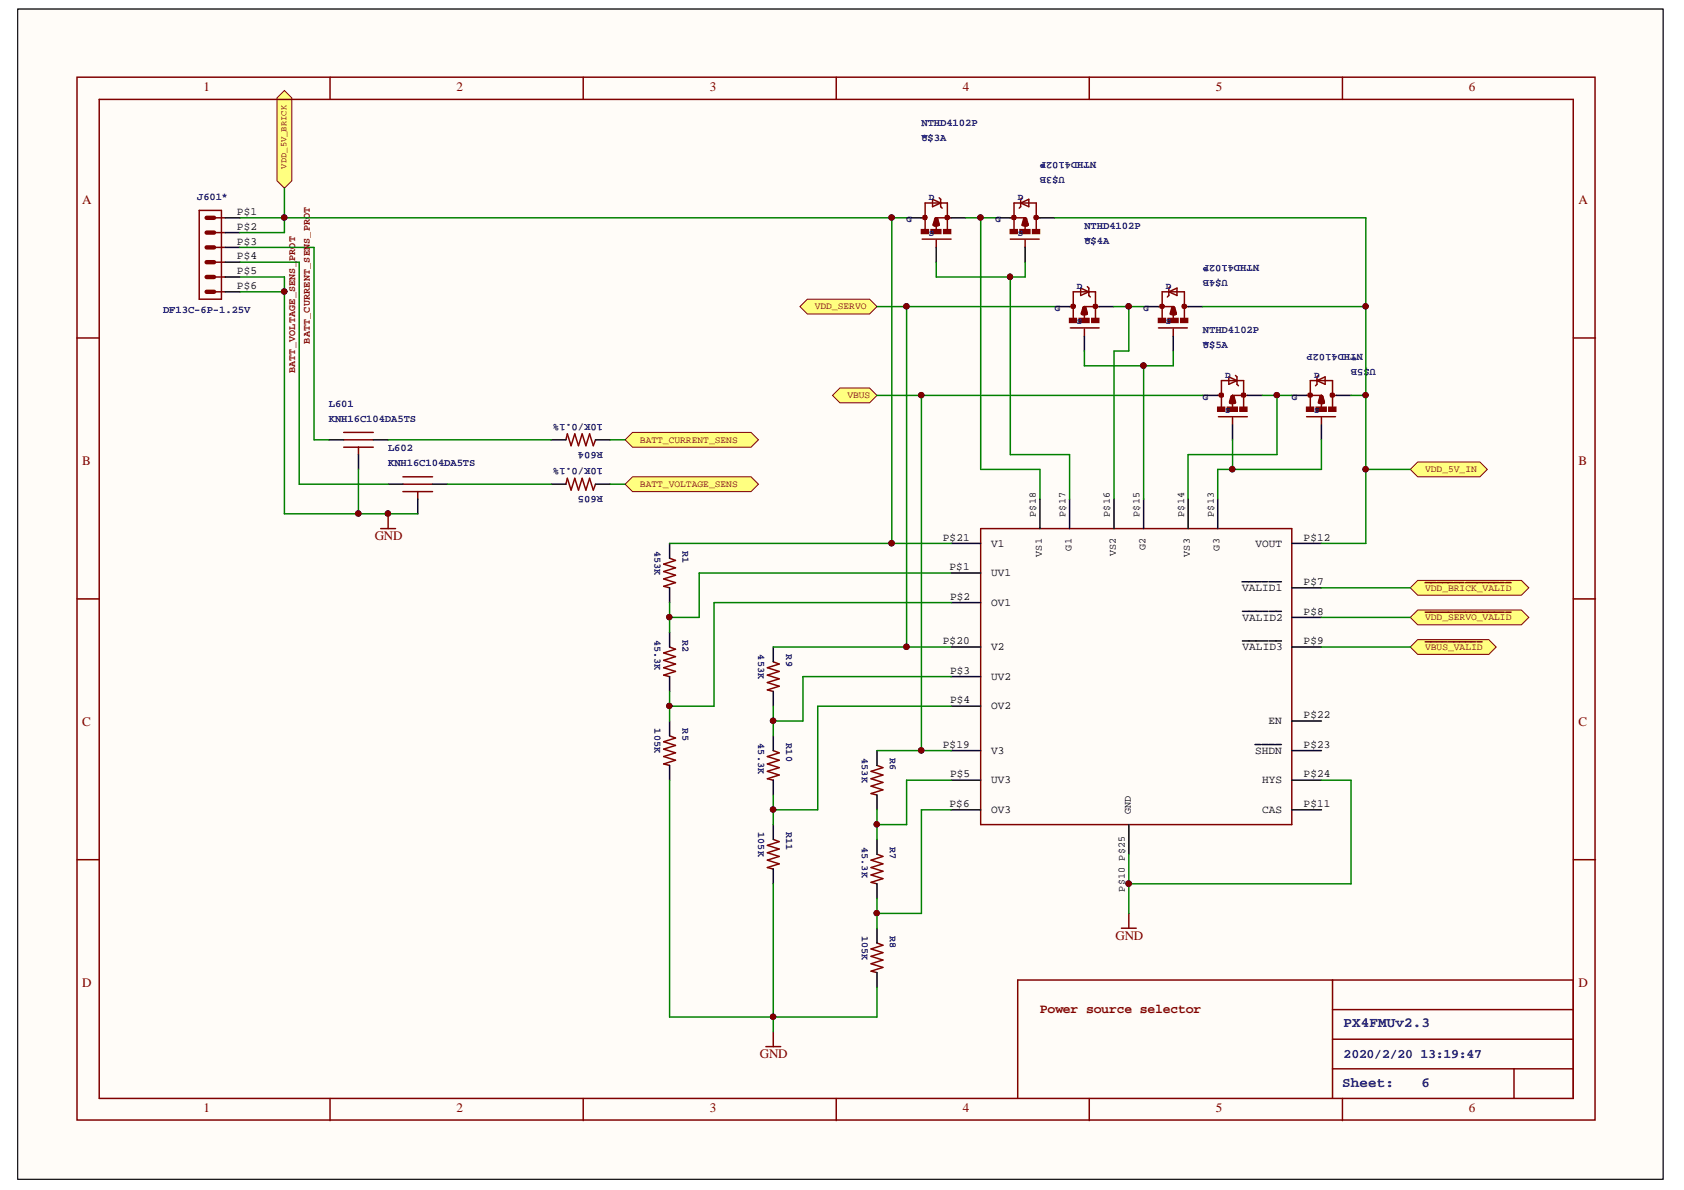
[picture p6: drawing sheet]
<svg xmlns="http://www.w3.org/2000/svg" width="297mm" height="210mm" viewBox="0 0 297 210" stroke-linecap="round" stroke-linejoin="round" font-family="sans-serif">
<defs><g id="words">
<g font-size="2.5" fill="#000080">
<text x="237" y="181.2">PX4FMUv2.3</text>
<text x="236.7" y="191.8">Sheet:</text>
<text x="250.7" y="191.7">6</text>
</g>
<g font-size="2.3" fill="#800000">
<text x="35.9" y="16">1</text>
<text x="80.5" y="16">2</text>
<text x="125.2" y="16">3</text>
<text x="169.8" y="16">4</text>
<text x="214.5" y="16">5</text>
<text x="259.1" y="16">6</text>
<text x="14.5" y="36.1">A</text>
<text x="278.4" y="36.1">A</text>
<text x="14.5" y="82.1">B</text>
<text x="278.4" y="82.1">B</text>
<text x="66.1" y="95.3">GND</text>
<text x="14.5" y="128.1">C</text>
<text x="278.4" y="128.1">C</text>
<text x="196.8" y="165.8">GND</text>
<text x="14.5" y="174.1">D</text>
<text x="183.4" y="178.7">Power source selector</text>
<text x="278.4" y="174.1">D</text>
<text x="134" y="186.7">GND</text>
<text x="35.9" y="196.2">1</text>
<text x="80.5" y="196.2">2</text>
<text x="125.2" y="196.2">3</text>
<text x="169.8" y="196.2">4</text>
<text x="214.5" y="196.2">5</text>
<text x="259.1" y="196.2">6</text>
</g>
<g font-size="2.3" fill="#000080">
<text x="237" y="186.5">2020/2/20</text>
<text x="250.6" y="186.5">13:19:47</text>
</g>
<g font-size="2">
<text x="41.8" y="37.9">P$1</text>
<text x="41.8" y="40.5">P$2</text>
<text x="41.8" y="43.2">P$3</text>
<text x="41.8" y="45.8">P$4</text>
<text x="41.8" y="48.4">P$5</text>
<text x="41.8" y="51">P$6</text>
<text x="166.3" y="95.4">P$21</text>
<text x="229.9" y="95.4">P$12</text>
<text x="167.5" y="100.6">P$1</text>
<text x="174.8" y="96.4">V1</text>
<text x="174.8" y="101.6">UV1</text>
<text x="221.5" y="96.4">VOUT</text>
<text x="167.6" y="105.8">P$2</text>
<text x="174.8" y="106.9">OV1</text>
<text x="219.1" y="104.2">VALID1</text>
<text x="229.9" y="103.2">P$7</text>
<text x="166.3" y="113.6">P$20</text>
<text x="219.2" y="109.5">VALID2</text>
<text x="229.9" y="108.4">P$8</text>
<text x="229.9" y="113.6">P$9</text>
<text x="167.6" y="118.9">P$3</text>
<text x="174.8" y="114.7">V2</text>
<text x="174.8" y="119.9">UV2</text>
<text x="219.2" y="114.7">VALID3</text>
<text x="167.6" y="124.1">P$4</text>
<text x="174.8" y="125.1">OV2</text>
<text x="166.3" y="131.9">P$19</text>
<text x="223.7" y="127.7">EN</text>
<text x="229.9" y="131.9">P$23</text>
<text x="229.9" y="126.7">P$22</text>
<text x="167.6" y="137.1">P$5</text>
<text x="174.8" y="133">V3</text>
<text x="221.4" y="133">SHDN</text>
<text x="229.9" y="137.1">P$24</text>
<text x="167.5" y="142.4">P$6</text>
<text x="174.8" y="138.2">UV3</text>
<text x="174.8" y="143.4">OV3</text>
<text x="222.6" y="143.4">CAS</text>
<text x="222.6" y="138.2">HYS</text>
<text x="229.9" y="142.4">P$11</text>
</g>
<g font-size="1.9" fill="#000080">
<text x="162.5" y="22.2">NTHD4102P</text>
<text x="162.5" y="24.8">*</text>
<text x="162.5" y="24.8">U$3A</text>
<text x="193.3" y="28.5" transform="rotate(-180 193.3 28.5)">NTHD4102P</text>
<text x="34.8" y="35.2">J601*</text>
<text x="183.4" y="30">*</text>
<text x="187.8" y="31.2" transform="rotate(-180 187.8 31.2)">U$3B</text>
<text x="191.3" y="40.5">NTHD4102P</text>
<text x="191.3" y="43.1">*</text>
<text x="191.3" y="43.1">U$4A</text>
<text x="222.1" y="46.8" transform="rotate(-180 222.1 46.8)">NTHD4102P</text>
<text x="212.2" y="48.3">*</text>
<text x="216.6" y="49.4" transform="rotate(-180 216.6 49.4)">U$4B</text>
<text x="28.8" y="55.1">DF13C-6P-1.25V</text>
<text x="212.2" y="58.7">NTHD4102P</text>
<text x="212.2" y="61.3">*</text>
<text x="212.2" y="61.3">U$5A</text>
<text x="238.3" y="64">*</text>
<text x="240.4" y="62.5" transform="rotate(-180 240.4 62.5)">NTHD4102P</text>
<text x="242.7" y="65.1" transform="rotate(-180 242.7 65.1)">U$5B</text>
<text x="58" y="71.8">L601</text>
<text x="58" y="74.4">KNH16C104DA5TS</text>
<text x="106.3" y="74.8" transform="rotate(-180 106.3 74.8)">10K/0.1%</text>
<text x="68.5" y="79.6">L602</text>
<text x="68.5" y="82.2">KNH16C104DA5TS</text>
<text x="106.3" y="82.6" transform="rotate(-180 106.3 82.6)">10K/0.1%</text>
<text x="106.3" y="79.7" transform="rotate(-180 106.3 79.7)">R604</text>
<text x="106.3" y="87.5" transform="rotate(-180 106.3 87.5)">R605</text>
</g>
<g font-size="1.8" fill="#800000">
<text x="52.1" y="46" transform="rotate(-90 52.1 46)">PROT</text>
<text x="52.1" y="65.8" transform="rotate(-90 52.1 65.8)">BATT_VOLTAGE_SENS_</text>
<text x="54.7" y="60.6" transform="rotate(-90 54.7 60.6)">BATT_CURRENT_SENS_PROT</text>
</g>
<g font-size="1.8">
<text x="182.7" y="91.2" transform="rotate(-90 182.7 91.2)">P$18</text>
<text x="187.9" y="91.2" transform="rotate(-90 187.9 91.2)">P$17</text>
<text x="195.8" y="91.2" transform="rotate(-90 195.8 91.2)">P$16</text>
<text x="201" y="91.2" transform="rotate(-90 201 91.2)">P$15</text>
<text x="208.9" y="91.2" transform="rotate(-90 208.9 91.2)">P$14</text>
<text x="214.1" y="91.2" transform="rotate(-90 214.1 91.2)">P$13</text>
<text x="183.8" y="98.2" transform="rotate(-90 183.8 98.2)">VS1</text>
<text x="189" y="97.1" transform="rotate(-90 189 97.1)">G1</text>
<text x="196.8" y="98.1" transform="rotate(-90 196.8 98.1)">VS2</text>
<text x="202.1" y="97" transform="rotate(-90 202.1 97)">G2</text>
<text x="209.9" y="98.2" transform="rotate(-90 209.9 98.2)">VS3</text>
<text x="215.1" y="97.1" transform="rotate(-90 215.1 97.1)">G3</text>
<text x="199.4" y="143.6" transform="rotate(-90 199.4 143.6)">GND</text>
<text x="198.4" y="157.3" transform="rotate(-90 198.4 157.3)">P$10 P$25</text>
</g>
<g font-size="1.8" fill="#000080">
<text x="115.4" y="97.2" transform="rotate(90 115.4 97.2)">453K</text>
<text x="120.4" y="97.2" transform="rotate(90 120.4 97.2)">R1</text>
<text x="115.4" y="112.8" transform="rotate(90 115.4 112.8)">45.3K</text>
<text x="120.4" y="112.8" transform="rotate(90 120.4 112.8)">R2</text>
<text x="133.7" y="115.4" transform="rotate(90 133.7 115.4)">453K</text>
<text x="138.7" y="115.4" transform="rotate(90 138.7 115.4)">R9</text>
<text x="115.4" y="128.5" transform="rotate(90 115.4 128.5)">105K</text>
<text x="120.4" y="128.5" transform="rotate(90 120.4 128.5)">R5</text>
<text x="133.7" y="131.1" transform="rotate(90 133.7 131.1)">45.3K</text>
<text x="138.7" y="131.1" transform="rotate(90 138.7 131.1)">R10</text>
<text x="152" y="133.7" transform="rotate(90 152 133.7)">453K</text>
<text x="156.9" y="133.7" transform="rotate(90 156.9 133.7)">R6</text>
<text x="133.7" y="146.8" transform="rotate(90 133.7 146.8)">105K</text>
<text x="138.7" y="146.8" transform="rotate(90 138.7 146.8)">R11</text>
<text x="152" y="149.4" transform="rotate(90 152 149.4)">45.3K</text>
<text x="156.9" y="149.4" transform="rotate(90 156.9 149.4)">R7</text>
<text x="152" y="165" transform="rotate(90 152 165)">105K</text>
<text x="156.9" y="165" transform="rotate(90 156.9 165)">R8</text>
</g>
<g font-size="1.7" fill="#800000">
<text x="143.7" y="54.6">VDD_SERVO</text>
<text x="149.5" y="70.2">VBUS</text>
<text x="112.9" y="78.1">BATT_CURRENT_SENS</text>
<text x="251.4" y="83.3">VDD_5V_IN</text>
<text x="112.9" y="85.9">BATT_VOLTAGE_SENS</text>
<text x="251.4" y="104.2">VDD_BRICK_VALID</text>
<text x="251.4" y="109.4">VDD_SERVO_VALID</text>
<text x="251.4" y="114.6">VBUS_VALID</text>
</g>
<g font-size="1.6" fill="#000080">
<text x="163.8" y="35.3">D</text>
<text x="179.5" y="35.3">D</text>
<text x="159.9" y="39.2">G</text>
<text x="163.8" y="41.6">S</text>
<text x="175.6" y="39.2">G</text>
<text x="179.5" y="41.6">S</text>
<text x="190" y="51">D</text>
<text x="205.6" y="51">D</text>
<text x="186" y="54.9">G</text>
<text x="190" y="57.2">S</text>
<text x="201.7" y="54.9">G</text>
<text x="205.6" y="57.2">S</text>
<text x="212.2" y="70.5">G</text>
<text x="216.1" y="66.6">D</text>
<text x="227.9" y="70.5">G</text>
<text x="231.8" y="66.6">D</text>
<text x="216.1" y="72.9">S</text>
<text x="231.8" y="72.9">S</text>
</g>
<text font-size="1.5" fill="#800000" x="50.5" y="29.7" transform="rotate(-90 50.5 29.7)">VDD_5V_BRICK</text>
</g></defs>
<path d="M3.1 1.6h290.2v206.4h-290.2z" fill="#fffcf8" stroke="#000" stroke-width=".18"/>
<g fill="#000080" stroke="#000080" stroke-width=".18">
<circle cx="50.1" cy="51.4" r=".48"/>
<circle cx="50.1" cy="38.4" r=".48"/>
<circle cx="63.2" cy="90.6" r=".48"/>
<circle cx="68.4" cy="90.6" r=".48"/>
<circle cx="118.1" cy="124.5" r=".47"/>
<circle cx="118.1" cy="108.9" r=".47"/>
<circle cx="136.4" cy="179.3" r=".48"/>
<circle cx="136.4" cy="142.8" r=".48"/>
<circle cx="136.4" cy="127.1" r=".48"/>
<circle cx="154.6" cy="161.1" r=".47"/>
<circle cx="154.6" cy="145.4" r=".47"/>
<circle cx="157.3" cy="95.8" r=".48"/>
<circle cx="157.3" cy="38.4" r=".48"/>
<circle cx="159.9" cy="114.1" r=".48"/>
<circle cx="159.9" cy="54" r=".48"/>
<circle cx="162.5" cy="132.4" r=".48"/>
<circle cx="162.5" cy="69.7" r=".48"/>
<circle cx="172.9" cy="38.4" r=".48"/>
<circle cx="178.1" cy="48.8" r=".48"/>
<circle cx="199.1" cy="155.9" r=".48"/>
<circle cx="199.1" cy="54" r=".48"/>
<circle cx="201.7" cy="64.5" r=".48"/>
<circle cx="217.3" cy="82.8" r=".48"/>
<circle cx="225.2" cy="69.7" r=".48"/>
<circle cx="240.9" cy="82.8" r=".48"/>
<circle cx="240.9" cy="69.7" r=".47"/>
<circle cx="240.9" cy="54" r=".47"/>
</g>
<g fill="none" stroke="#800000" stroke-width=".26">
<path d="M35.1 37.1h4v15.7h-4zM37.8 38.4h1.9M162.5 38.4h.7M164.5 35.2l1.4 .6-1.4 .7zM165.1 38.4h2.7M165.1 38.4l.6 1.3h-1.1zM165.1 39.6v.9M165.7 34.9l.2 .3v1.3l.3 .2M178.2 38.4h2.6M180 35.8l1.5-.6v1.3zM180.3 34.9l-.3 .3v1.3l-.2 .2M180.8 38.4l.5 1.3h-1z"/>
<path d="M180.8 39.6v.9M182.8 38.4h.6M37.8 41h1.9M37.8 43.6h1.9M37.8 46.2h1.9M37.8 48.9h1.9M37.8 51.5h1.9M162.7 42.2h5.1M163.2 40.5v-4.7h3.9v4.7M165.1 42.3v1.3M178.2 42.2h5.1M180.8 42.3v1.3"/>
<path d="M182.8 40.5v-4.7h-3.9v4.7M188.7 54.1h.6M188.8 57.8h5.1M189.3 56.1v-4.6h3.9v4.7M190.6 50.8l1.5 .7-1.5 .6zM191.3 54.1h2.6M191.3 54.1l.5 1.3h-1zM191.3 55.3v.9M191.3 58v1.3M191.8 50.6l.3 .2v1.3l.2 .3M204.3 57.8h5.1M204.3 54.1h2.7"/>
<path d="M206.2 51.5l1.4-.7v1.3zM206.4 50.6l-.2 .2v1.3l-.3 .3M207 54.1l.5 1.3h-1.1zM207 55.3v.9M207 58v1.3M208.9 56.1v-4.6h-3.9v4.7M208.9 54.1h.7M60.6 78.9h5.2M60.6 76.3h5.2M60.6 77.6h5.2M63.2 78.9v1.3M99.8 77.6l.3-1.1 .6 2.1 .7-2.1 .6 2.1 .7-2.1 .6 2.1 .7-2.1 .6 2.1 .4-1"/>
<path d="M214.8 69.7h.6M214.9 73.5h5.1M215.4 71.8v-4.7h4v4.7M216.8 66.5l1.4 .6-1.4 .7zM217.4 69.7h2.6M217.4 69.7l.5 1.4h-1zM217.4 70.9v.9M217.4 73.7v1.3M217.9 66.2l.3 .3v1.3l.2 .2M230.5 73.5h5.1M230.5 69.7h2.6M232.3 67.1l1.4-.6v1.3z"/>
<path d="M232.6 66.2l-.3 .3v1.3l-.3 .2M233.1 69.7l.5 1.4h-1zM233.1 70.9v.9M233.1 73.7v1.3M235 69.7h.7M235 71.8v-4.7h-3.9v4.7M67.2 93.2h2.6M68.5 90.6v2.6M71.1 86.7h5.2M71.1 84.1h5.2M71.1 85.4h5.2M73.7 86.7v1.3"/>
<path d="M99.8 85.4l.3-1 .6 2.1 .7-2.1 .6 2.1 .7-2.1 .6 2.1 .7-2.1 .6 2.1 .4-1.1M118.1 98.5l1.1 .4-2.1 .6 2.1 .7-2.1 .6 2.1 .7-2.1 .6 2.1 .7-2.1 .6 1 .3M173 93.2h54.9v52.3h-54.9zM118.1 114.1l1.1 .4-2.1 .7 2.1 .6-2.1 .7 2.1 .6-2.1 .7 2.1 .6-2.1 .7 1 .2M136.4 116.7l1 .4-2 .7 2 .6-2 .7 2 .6-2 .7 2 .6-2 .7 1 .3M118.1 129.8l1.1 .4-2.1 .6 2.1 .7-2.1 .6 2.1 .7-2.1 .6 2.1 .7-2.1 .6 1 .3M136.4 132.4l1 .4-2 .6 2 .7-2 .6 2 .7-2 .7 2 .6-2 .7 1 .2M154.7 135l1 .4-2.1 .7 2.1 .6-2.1 .7 2.1 .6-2.1 .7 2.1 .6-2.1 .7 1.1 .2M136.4 148.1l1 .4-2 .6 2 .7-2 .6 2 .7-2 .6 2 .7-2 .6 1 .3M154.7 150.7l1 .4-2.1 .6 2.1 .7-2.1 .6 2.1 .7-2.1 .6 2.1 .7-2.1 .6 1.1 .3M154.7 166.3l1 .4-2.1 .7 2.1 .6-2.1 .7 2.1 .6-2.1 .7 2.1 .6-2.1 .7 1.1 .3M197.8 163.7h2.6"/>
<path d="M199.1 161.1v2.6M135.1 184.6h2.6M136.4 182v2.6"/>
</g>
<g fill="none" stroke="#800000" stroke-width=".78">
<path d="M36.4 38.4h1.4M165.1 39.3v.3h-.2l.2-.9 .3 .9M167 38.3l.1 .1zM178.8 38.3l.1 .1zM180.8 39.3v.3h.3l-.3-.9-.2 .9M182.7 38.3l.1 .1zM36.4 41h1.4M36.4 43.6h1.4M36.4 46.2h1.4M36.4 48.9h1.4M36.4 51.5h1.4M189.2 54l.1 .1z"/>
<path d="M191.3 55v.3h-.3l.3-1 .2 1M193.1 54l.2 .1zM204.9 54l.1 .1zM207 55v.3h.2l-.2-1-.3 1M208.8 54l.1 .1zM215.3 69.6l.2 .1zM217.4 70.7v.2h-.3l.3-.9 .3 .9M219.3 69.6l.1 .1zM231 69.6l.1 .1zM233.1 70.7v.2h.2l-.2-.9-.3 .9"/>
<circle cx="163.1" cy="38.4" r=".08"/>
<circle cx="235" cy="69.7" r=".08"/>
</g>
<g fill="none" stroke="#000" stroke-width=".26">
<path d="M39.7 38.4h2.6M159.9 38.4h2.6M167.8 38.4h2.6M175.6 38.4h2.6M183.4 38.4h2.6M39.7 41h2.6M39.7 43.6h2.6M39.7 46.2h2.6M39.7 48.9h2.6M39.7 51.5h2.6M165.1 43.6v2.6M180.8 43.6v2.6"/>
<path d="M186 54.1h2.7M191.3 59.3v2.6M193.9 54.1h2.6M201.7 54.1h2.6M207 59.3v2.6M209.6 54.1h2.6M58 77.6h2.6M65.8 77.6h2.7M97.2 77.6h2.6M105 77.6h2.7M212.2 69.7h2.6M217.4 75v2.6"/>
<path d="M220 69.7h2.6M227.9 69.7h2.6M233.1 75v2.6M235.7 69.7h2.6M63.2 80.2v2.6M68.5 85.4h2.6M73.7 88v2.6M76.3 85.4h2.6M97.2 85.4h2.6M105 85.4h2.7M118.1 95.9v2.6M167.8 95.9h5.2"/>
<path d="M183.4 88v5.2M188.7 88v5.2M196.5 88v5.2M201.7 88v5.2M209.6 88v5.2M214.8 88v5.2M227.9 95.9h5.2M118.1 103.7v2.6M118.1 111.5v2.6M118.1 119.3v2.7M136.4 114.1v2.6M167.8 101.1h5.2"/>
<path d="M167.8 106.3h5.2M167.8 114.1h5.2M167.8 119.3h5.2M219.1 102.6h3.4M219.2 107.8h3.4M219.2 113.1h3.4M222.6 102.6h1M222.7 107.8h.9M222.7 113.1h.9M223.8 102.6h1.1M223.9 107.8h1.1M223.9 113.1h1.1"/>
<path d="M225 102.6h1M225.1 107.8h.9M225.1 113.1h.9M227.9 114.1h5.2M227.9 103.7h5.2M227.9 108.9h5.2M118.1 127.2v2.6M118.1 135v2.6M136.4 122v2.6M136.4 129.8v2.6M136.4 137.6v2.6M154.7 132.4v2.6"/>
<path d="M167.8 124.6h5.2M167.8 132.4h5.2M167.8 137.6h5.2M221.4 131.3h1M222.6 131.3h1.1M223.8 131.3h1.1M224.9 131.3h1.1M227.9 132.4h5.2M227.9 137.6h5.2M227.9 127.2h5.2M136.4 145.5v2.6M136.4 153.3v2.6"/>
<path d="M154.7 140.2v2.6M154.7 148.1v2.6M154.7 155.9v2.6M167.8 142.8h5.2M199.1 145.5v5.2M227.9 142.8h5.2M154.7 163.7v2.6M154.7 171.6v2.6"/>
</g>
<g fill="#800000" stroke="#800000" stroke-width=".26">
<path d="M166.4 40.5h1.3v.7h-1.3z"/>
<path d="M162.5 40.5h1.3v.7h-1.3z"/>
<path d="M164.2 40.5h1.8v.7h-1.8z"/>
<path d="M178.2 40.5h1.2v.7h-1.2z"/>
<path d="M182.1 40.5h1.3v.7h-1.3z"/>
<path d="M179.9 40.5h1.8v.7h-1.8z"/>
<path d="M192.6 56.2h1.2v.7h-1.2z"/>
<path d="M188.7 56.2h1.2v.7h-1.2z"/>
<path d="M190.4 56.2h1.7v.7h-1.7z"/>
<path d="M204.3 56.2h1.3v.7h-1.3z"/>
<path d="M208.3 56.2h1.2v.7h-1.2z"/>
<path d="M206 56.2h1.8v.7h-1.8z"/>
<path d="M218.7 71.8h1.2v.7h-1.2z"/>
<path d="M214.8 71.8h1.2v.7h-1.2z"/>
<path d="M216.5 71.8h1.7v.7h-1.7z"/>
<path d="M230.5 71.8h1.2v.7h-1.2z"/>
<path d="M234.4 71.8h1.2v.7h-1.2z"/>
<path d="M232.2 71.8h1.7v.7h-1.7z"/>
</g>
<path d="M42.3 48.9h7.9v41.7h23.5M42.3 51.5h7.9M63.2 82.8v7.8M118.1 137.6v41.8h36.6v-5.2M233.1 137.6h5.2v18.3h-39.2M136.4 155.9v26.1M199.1 150.7v10.4" fill="none" stroke="#008000" stroke-width=".26"/>
<g fill="#800000" stroke="#800000" stroke-width=".18">
<circle cx="68.4" cy="90.6" r=".48"/>
<circle cx="50.1" cy="51.4" r=".48"/>
<circle cx="63.2" cy="90.6" r=".48"/>
<circle cx="199.1" cy="155.9" r=".48"/>
<circle cx="136.4" cy="179.3" r=".48"/>
</g>
<path d="M110.3 85.4l1.3-1.3h20.9l1.3 1.3-1.3 1.3h-20.9z" fill-rule="evenodd" fill="#ffff80" stroke="#800000" stroke-width=".18"/>
<path d="M107.7 85.4h2.6" fill="none" stroke="#008000" stroke-width=".26"/>
<path d="M110.3 77.6l1.3-1.3h20.9l1.3 1.3-1.3 1.3h-20.9z" fill-rule="evenodd" fill="#ffff80" stroke="#800000" stroke-width=".18"/>
<path d="M42.3 43.6h13.1v34h2.6M42.3 46.2h10.5v39.2h15.7M68.5 77.6h28.7M107.7 77.6h2.6M78.9 85.4h18.3" fill="none" stroke="#008000" stroke-width=".26"/>
<path d="M48.9 17.3l1.3-1.3 1.3 1.3v14.6l-1.3 1.3-1.3-1.3z" fill-rule="evenodd" fill="#ffff80" stroke="#800000" stroke-width=".18"/>
<path d="M42.3 38.4h117.6M50.2 33.2v7.8h-7.9M157.3 38.4v57.5M118.1 95.9h49.7" fill="none" stroke="#008000" stroke-width=".26"/>
<g fill="#800000" stroke="#800000" stroke-width=".18">
<circle cx="157.3" cy="38.4" r=".48"/>
<circle cx="157.3" cy="95.8" r=".48"/>
<circle cx="50.1" cy="38.4" r=".48"/>
</g>
<path d="M141.1 54.1l1.3-1.3h11l1.3 1.3-1.3 1.3h-11z" fill-rule="evenodd" fill="#ffff80" stroke="#800000" stroke-width=".18"/>
<path d="M154.7 54.1h31.3M159.9 54.1v60M136.4 114.1h31.4" fill="none" stroke="#008000" stroke-width=".26"/>
<g fill="#800000" stroke="#800000" stroke-width=".18">
<circle cx="159.9" cy="54" r=".48"/>
<circle cx="159.9" cy="114.1" r=".48"/>
</g>
<path d="M146.9 69.7l1.3-1.3h5.2l1.3 1.3-1.3 1.4h-5.2z" fill-rule="evenodd" fill="#ffff80" stroke="#800000" stroke-width=".18"/>
<g fill="none" stroke="#008000" stroke-width=".26">
<path d="M170.4 38.4h5.2M173 38.4v44.4h10.4v5.2M196.5 54.1h5.2M199.1 54.1v7.8h-2.6v26.1M154.7 69.7h57.5M162.5 69.7v62.7M222.6 69.7h5.3M225.2 69.7v10.5h-15.6v7.8M118.1 106.3v5.2M167.8 101.1h-44.5v7.8h-5.2M167.8 106.3h-41.9v18.3h-7.8M167.8 119.3h-26.2v7.9h-5.2"/>
<path d="M118.1 122v5.2M136.4 124.6v5.2M154.7 132.4h13.1M167.8 124.6h-23.6v18.2h-7.8M167.8 137.6h-7.9v7.9h-5.2M136.4 140.2v5.3M154.7 142.8v5.3M154.7 158.5v5.2M167.8 142.8h-5.3v18.3h-7.8"/>
</g>
<g fill="#800000" stroke="#800000" stroke-width=".18">
<circle cx="162.5" cy="69.7" r=".48"/>
<circle cx="162.5" cy="132.4" r=".48"/>
<circle cx="118.1" cy="108.9" r=".47"/>
<circle cx="118.1" cy="124.5" r=".47"/>
<circle cx="136.4" cy="127.1" r=".48"/>
<circle cx="136.4" cy="142.8" r=".48"/>
<circle cx="154.6" cy="161.1" r=".47"/>
<circle cx="154.6" cy="145.4" r=".47"/>
<circle cx="172.9" cy="38.4" r=".48"/>
<circle cx="199.1" cy="54" r=".48"/>
<circle cx="225.2" cy="69.7" r=".48"/>
</g>
<path d="M248.8 82.8l1.3-1.3h10.9l1.3 1.3-1.3 1.3h-10.9z" fill-rule="evenodd" fill="#ffff80" stroke="#800000" stroke-width=".18"/>
<path d="M186 38.4h54.9v57.5h-7.8M165.1 46.2v2.7h15.7v-2.7M178.2 48.9v31.3h10.5v7.8M212.2 54.1h28.7M191.3 61.9v2.6h15.7v-2.6M201.7 64.5v23.5M217.4 77.6v5.2M233.1 77.6v5.2h-18.3v5.2M238.3 69.7h2.6M240.9 82.8h7.9" fill="none" stroke="#008000" stroke-width=".26"/>
<g fill="#800000" stroke="#800000" stroke-width=".18">
<circle cx="240.9" cy="69.7" r=".47"/>
<circle cx="240.9" cy="54" r=".47"/>
<circle cx="240.9" cy="82.8" r=".48"/>
<circle cx="217.3" cy="82.8" r=".48"/>
<circle cx="201.7" cy="64.5" r=".48"/>
<circle cx="178.1" cy="48.8" r=".48"/>
</g>
<path d="M248.8 103.7l1.3-1.3h18.3l1.3 1.3-1.3 1.3h-18.3z" fill-rule="evenodd" fill="#ffff80" stroke="#800000" stroke-width=".18"/>
<path d="M251.4 102.8h1.9M253.4 102.8h1M254.4 102.8h2M256.4 102.8h1.8M258.5 102.8h.9M259.5 102.8h5M264.6 102.8h.7M265.6 102.8h.9" fill="none" stroke="#800000" stroke-width=".26"/>
<path d="M233.1 103.7h15.7" fill="none" stroke="#008000" stroke-width=".26"/>
<path d="M248.8 108.9l1.3-1.3h18.3l1.3 1.3-1.3 1.3h-18.3z" fill-rule="evenodd" fill="#ffff80" stroke="#800000" stroke-width=".18"/>
<path d="M251.4 108h1.9M253.4 108h1M254.4 108h1.9M256.4 108h1M257.5 108h2.9M260.5 108h4M264.6 108h.7M265.6 108h.9" fill="none" stroke="#800000" stroke-width=".26"/>
<path d="M233.1 108.9h15.7" fill="none" stroke="#008000" stroke-width=".26"/>
<path d="M248.8 114.1l1.3-1.3h12.5l1.3 1.3-1.3 1.3h-12.5z" fill-rule="evenodd" fill="#ffff80" stroke="#800000" stroke-width=".18"/>
<g fill="none" stroke="#800000" stroke-width=".26">
<path d="M13.6 13.6h267.7v184h-267.7zM17.5 17.5h260v176.2h-260zM58.2 13.6v3.9M102.9 13.6v3.9M147.5 13.6v3.9M192.1 13.6v3.9M236.8 13.6v3.9M13.6 59.6h3.9M277.5 59.6h3.9M13.6 105.6h3.9M251.4 113.2h1.9M253.4 113.2h1"/>
<path d="M254.4 113.2h.8M255.4 113.2h4M259.5 113.2h.8M260.5 113.2h.9M277.5 105.6h3.9M13.6 151.6h3.9M277.5 151.6h3.9M235 172.9v20.8M235 178.1h42.5M277.5 172.9h-98v20.8M58.2 193.7v4M102.9 193.7v4"/>
<path d="M147.5 193.7v4M192.1 193.7v4M235 188.5h42.5M235 183.3h42.5M236.8 193.7v4M267.1 188.5v5.2"/>
</g>
<path d="M233.1 114.1h15.7" fill="none" stroke="#008000" stroke-width=".26"/>
<use href="#words"/>
</svg>
